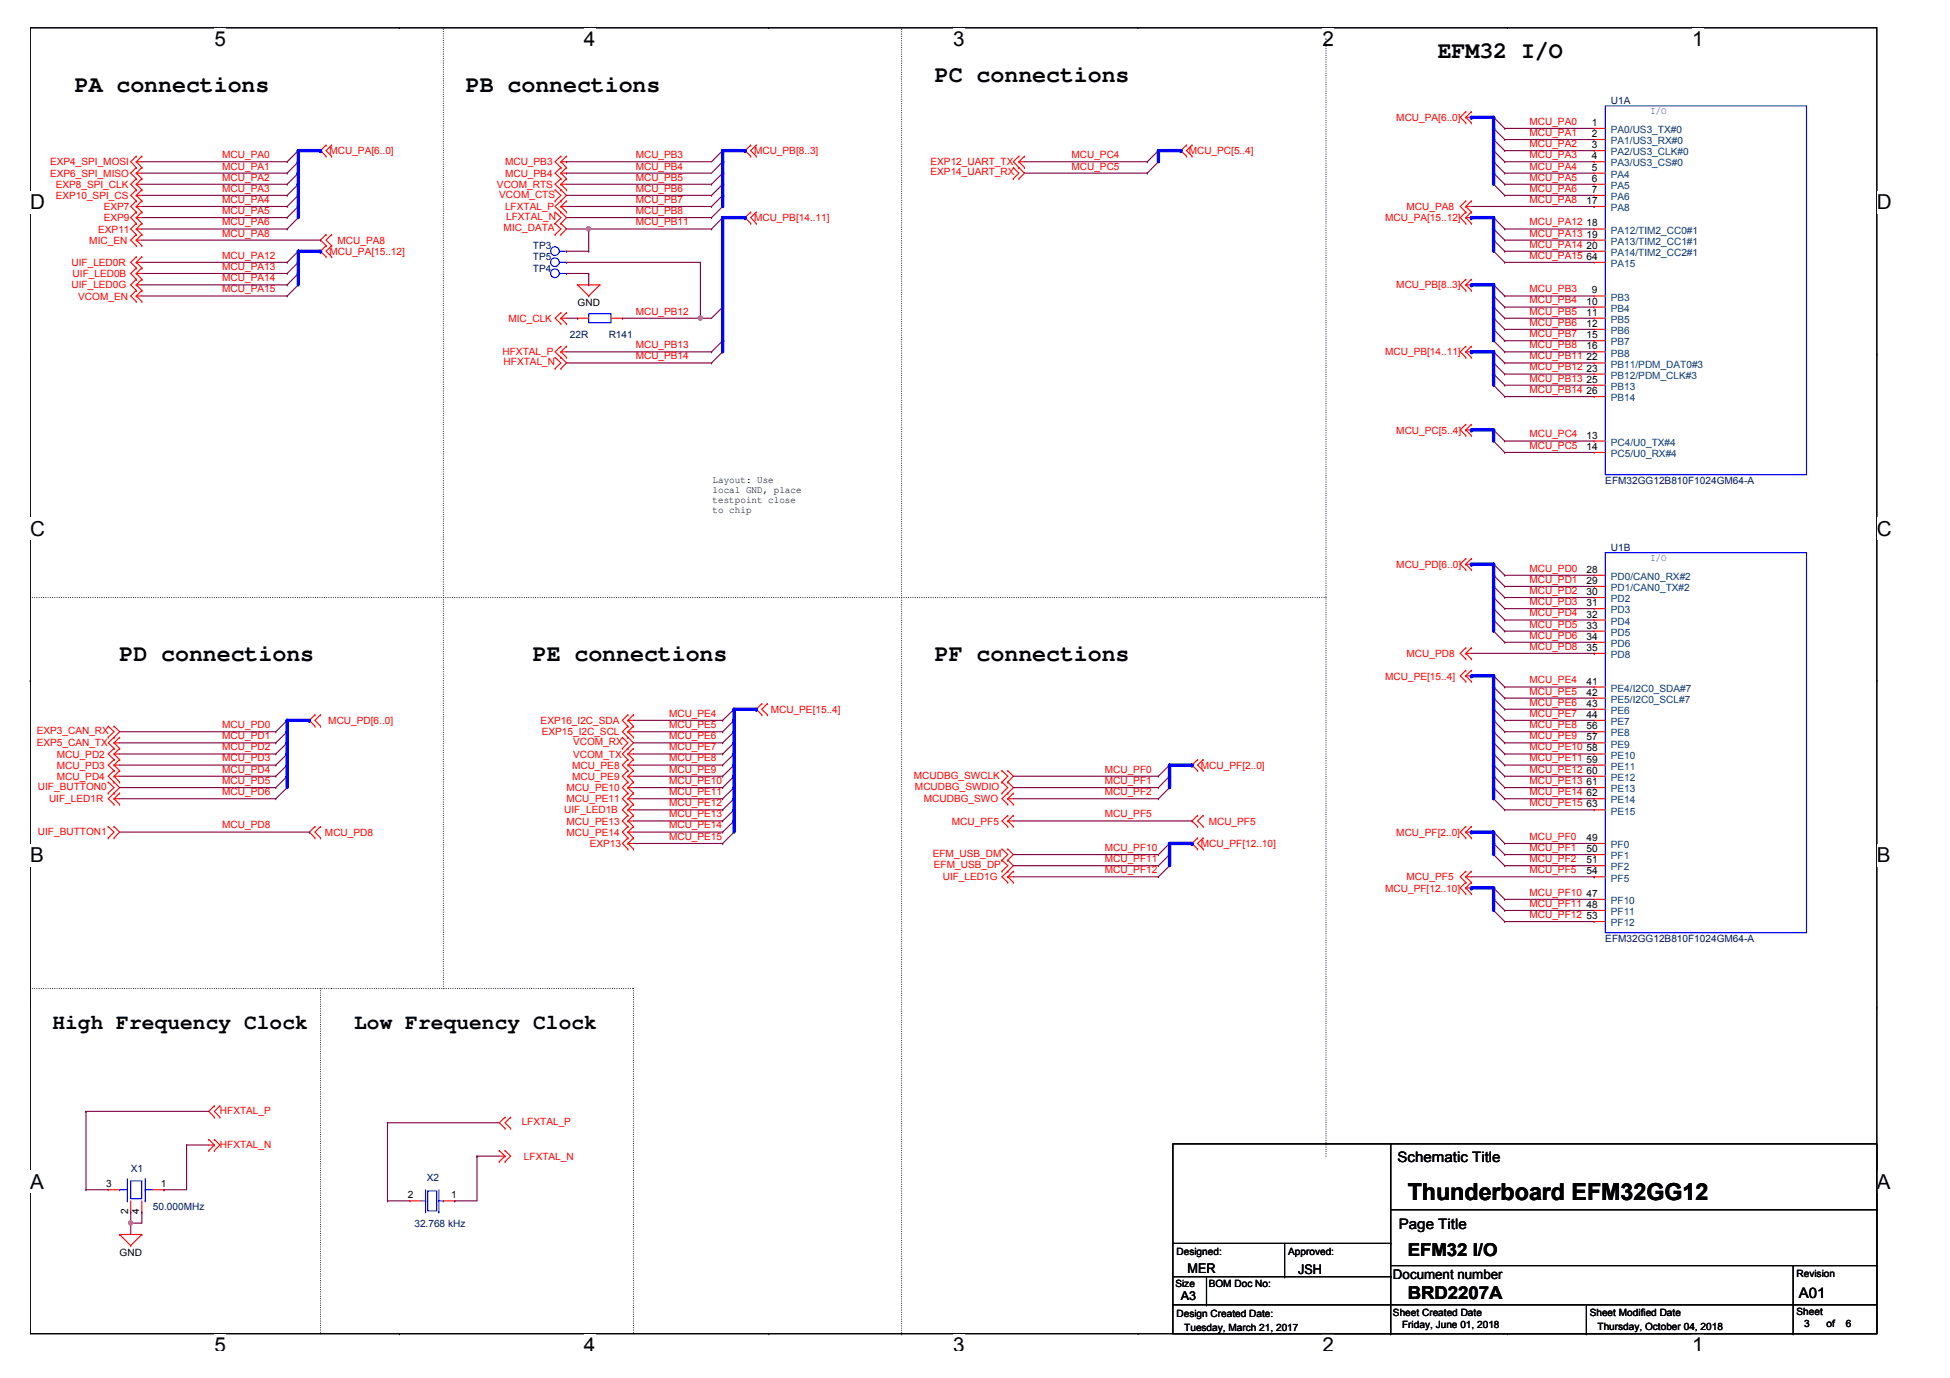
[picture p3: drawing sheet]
<svg xmlns="http://www.w3.org/2000/svg" width="297mm" height="210mm" viewBox="0 0 297 210" stroke-linecap="round" stroke-linejoin="round" font-family="sans-serif">
<defs><g id="words">
<g font-size="3.6">
<text x="219" y="8.8">EFM32 I/O</text>
<text x="11.4" y="14">PA connections</text>
<text x="71" y="14">PB connections</text>
<text x="142.4" y="12.4">PC connections</text>
<text x="18.2" y="100.8">PD connections</text>
<text x="81.2" y="100.8">PE connections</text>
<text x="142.4" y="100.8">PF connections</text>
<text x="214.4" y="182.8">Thunderboard EFM32GG12</text>
</g>
<g font-size="3.2">
<text x="8" y="156.7">High Frequency Clock</text>
<text x="53.9" y="156.7">Low Frequency Clock</text>
</g>
<g font-size="3.1">
<text x="32.7" y="7">5</text>
<text x="89" y="7">4</text>
<text x="145.2" y="7">3</text>
<text x="201.5" y="7">2</text>
<text x="257.7" y="7">1</text>
<text x="4.6" y="31.9">D</text>
<text x="285.9" y="31.9">D</text>
<text x="4.6" y="81.6">C</text>
<text x="285.9" y="81.6">C</text>
<text x="4.6" y="131.3">B</text>
<text x="285.9" y="131.3">B</text>
<text x="4.6" y="181.1">A</text>
<text x="285.9" y="181.1">A</text>
<text x="32.7" y="206">5</text>
<text x="89" y="206">4</text>
<text x="145.2" y="206">3</text>
<text x="201.5" y="206">2</text>
<text x="257.7" y="206">1</text>
</g>
<g font-size="2.7">
<text x="214.4" y="191.3">EFM32 I/O</text>
<text x="214.4" y="197.9">BRD2207A</text>
</g>
<g font-size="2.2">
<text x="212.9" y="177">Schematic Title</text>
<text x="213.1" y="187.2">Page Title</text>
<text x="274" y="197.7">A01</text>
</g>
<g font-size="2">
<text x="180.9" y="193.8">MER</text>
<text x="197.8" y="194">JSH</text>
<text x="212.2" y="194.9">Document number</text>
</g>
<text font-size="1.9" x="179.9" y="198.1">A3</text>
<g font-size="1.5" fill="#000080">
<text x="245.4" y="15.8">U1A</text>
<text x="81.2" y="38">TP3</text>
<text x="81.2" y="41.4">TP4</text>
<text x="81.2" y="39.7">TP5</text>
<text x="86.8" y="51.6">22R</text>
<text x="92.7" y="51.6">R141</text>
<text x="244.5" y="73.7">EFM32GG12B810F1024GM64-A</text>
<text x="245.4" y="83.9">U1B</text>
<text x="244.5" y="143.5">EFM32GG12B810F1024GM64-A</text>
<text x="19.9" y="178.5">X1</text>
<text x="65" y="179.9">X2</text>
<text x="23.3" y="184.3">50.000MHz</text>
<text x="63.1" y="186.9">32.768 kHz</text>
</g>
<g font-size="1.5" fill="#00f">
<text x="251.3" y="17.4">I/O</text>
<text x="251.3" y="85.4">I/O</text>
</g>
<g font-size="1.5" fill="#f00">
<text x="50.2" y="23.5">MCU_PA[6..0]</text>
<text x="114.9" y="23.5">MCU_PB[8..3]</text>
<text x="181.1" y="23.5">MCU_PC[5..4]</text>
<text x="212.7" y="18.4">MCU_PA[6..0]</text>
<text x="233" y="19">MCU_PA0</text>
<text x="233" y="20.7">MCU_PA1</text>
<text x="233" y="22.4">MCU_PA2</text>
<text x="7.6" y="25.2">EXP4_SPI_MOSI</text>
<text x="7.6" y="26.9">EXP6_SPI_MISO</text>
<text x="8.5" y="28.6">EXP8_SPI_CLK</text>
<text x="33.8" y="29.2">MCU_PA3</text>
<text x="33.8" y="24.1">MCU_PA0</text>
<text x="33.8" y="25.8">MCU_PA1</text>
<text x="33.8" y="27.5">MCU_PA2</text>
<text x="75.7" y="28.6">VCOM_RTS</text>
<text x="76.9" y="25.2">MCU_PB3</text>
<text x="76.9" y="26.9">MCU_PB4</text>
<text x="96.8" y="29.2">MCU_PB6</text>
<text x="96.8" y="27.5">MCU_PB5</text>
<text x="96.8" y="25.8">MCU_PB4</text>
<text x="96.8" y="24.1">MCU_PB3</text>
<text x="141.7" y="25.2">EXP12_UART_TX</text>
<text x="141.7" y="26.7">EXP14_UART_RX</text>
<text x="163.2" y="24.1">MCU_PC4</text>
<text x="163.2" y="25.8">MCU_PC5</text>
<text x="233" y="24.1">MCU_PA3</text>
<text x="233" y="25.8">MCU_PA4</text>
<text x="233" y="27.5">MCU_PA5</text>
<text x="233" y="29.2">MCU_PA6</text>
<text x="8.5" y="30.3">EXP10_SPI_CS</text>
<text x="15" y="35.4">EXP11</text>
<text x="15.8" y="32">EXP7</text>
<text x="15.8" y="33.7">EXP9</text>
<text x="33.8" y="30.9">MCU_PA4</text>
<text x="33.8" y="32.6">MCU_PA5</text>
<text x="33.8" y="34.3">MCU_PA6</text>
<text x="76" y="30.1">VCOM_CTS</text>
<text x="76.7" y="35.2">MIC_DATA</text>
<text x="76.9" y="32">LFXTAL_P</text>
<text x="77.1" y="33.5">LFXTAL_N</text>
<text x="96.8" y="34.3">MCU_PB11</text>
<text x="96.8" y="32.6">MCU_PB8</text>
<text x="96.8" y="30.9">MCU_PB7</text>
<text x="114.9" y="33.7">MCU_PB[14..11]</text>
<text x="211" y="33.7">MCU_PA[15..12]</text>
<text x="214.3" y="32">MCU_PA8</text>
<text x="233" y="34.3">MCU_PA12</text>
<text x="233" y="30.9">MCU_PA8</text>
<text x="10.9" y="40.5">UIF_LED0R</text>
<text x="13.6" y="37.1">MIC_EN</text>
<text x="33.8" y="36">MCU_PA8</text>
<text x="33.8" y="39.4">MCU_PA12</text>
<text x="33.8" y="41.1">MCU_PA13</text>
<text x="50.2" y="38.8">MCU_PA[15..12]</text>
<text x="51.4" y="37.1">MCU_PA8</text>
<text x="233" y="36">MCU_PA13</text>
<text x="233" y="39.4">MCU_PA15</text>
<text x="233" y="37.7">MCU_PA14</text>
<text x="10.9" y="43.9">UIF_LED0G</text>
<text x="11.1" y="42.2">UIF_LED0B</text>
<text x="11.9" y="45.6">VCOM_EN</text>
<text x="33.8" y="44.5">MCU_PA15</text>
<text x="33.8" y="42.8">MCU_PA14</text>
<text x="96.8" y="47.9">MCU_PB12</text>
<text x="212.7" y="43.9">MCU_PB[8..3]</text>
<text x="233" y="47.9">MCU_PB5</text>
<text x="233" y="46.2">MCU_PB4</text>
<text x="233" y="44.5">MCU_PB3</text>
<text x="77.4" y="49">MIC_CLK</text>
<text x="96.8" y="53">MCU_PB13</text>
<text x="233" y="53">MCU_PB8</text>
<text x="233" y="51.3">MCU_PB7</text>
<text x="233" y="49.6">MCU_PB6</text>
<text x="76.6" y="54.1">HFXTAL_P</text>
<text x="76.7" y="55.7">HFXTAL_N</text>
<text x="96.8" y="54.7">MCU_PB14</text>
<text x="211" y="54.1">MCU_PB[14..11]</text>
<text x="233" y="58.1">MCU_PB13</text>
<text x="233" y="54.7">MCU_PB11</text>
<text x="233" y="59.9">MCU_PB14</text>
<text x="233" y="56.4">MCU_PB12</text>
<text x="212.7" y="66">MCU_PC[5..4]</text>
<text x="233" y="66.6">MCU_PC4</text>
<text x="233" y="68.4">MCU_PC5</text>
<text x="212.7" y="86.5">MCU_PD[6..0]</text>
<text x="233" y="88.8">MCU_PD1</text>
<text x="233" y="87.1">MCU_PD0</text>
<text x="233" y="90.5">MCU_PD2</text>
<text x="233" y="92.2">MCU_PD3</text>
<text x="233" y="93.9">MCU_PD4</text>
<text x="233" y="95.6">MCU_PD5</text>
<text x="214.3" y="100.1">MCU_PD8</text>
<text x="233" y="99">MCU_PD8</text>
<text x="233" y="97.3">MCU_PD6</text>
<text x="211" y="103.5">MCU_PE[15..4]</text>
<text x="233" y="104.1">MCU_PE4</text>
<text x="233" y="105.8">MCU_PE5</text>
<text x="233" y="107.5">MCU_PE6</text>
<text x="5.6" y="113.7">EXP5_CAN_TX</text>
<text x="5.6" y="111.8">EXP3_CAN_RX</text>
<text x="33.8" y="112.6">MCU_PD1</text>
<text x="33.8" y="110.9">MCU_PD0</text>
<text x="50" y="110.3">MCU_PD[6..0]</text>
<text x="82.4" y="110.3">EXP16_I2C_SDA</text>
<text x="82.5" y="112">EXP15_I2C_SCL</text>
<text x="87.3" y="113.5">VCOM_RX</text>
<text x="101.9" y="109.2">MCU_PE4</text>
<text x="101.9" y="110.9">MCU_PE5</text>
<text x="101.9" y="112.6">MCU_PE6</text>
<text x="117.4" y="108.6">MCU_PE[15..4]</text>
<text x="233" y="109.2">MCU_PE7</text>
<text x="233" y="110.9">MCU_PE8</text>
<text x="233" y="112.6">MCU_PE9</text>
<text x="8.6" y="115.4">MCU_PD2</text>
<text x="8.6" y="117.1">MCU_PD3</text>
<text x="8.6" y="118.8">MCU_PD4</text>
<text x="33.8" y="114.3">MCU_PD2</text>
<text x="33.8" y="116">MCU_PD3</text>
<text x="33.8" y="117.7">MCU_PD4</text>
<text x="33.8" y="119.4">MCU_PD5</text>
<text x="87.1" y="117.1">MCU_PE8</text>
<text x="87.1" y="118.8">MCU_PE9</text>
<text x="87.3" y="115.4">VCOM_TX</text>
<text x="101.9" y="114.3">MCU_PE7</text>
<text x="101.9" y="116">MCU_PE8</text>
<text x="101.9" y="117.7">MCU_PE9</text>
<text x="101.9" y="119.4">MCU_PE10</text>
<text x="139.2" y="118.6">MCUDBG_SWCLK</text>
<text x="168.3" y="117.7">MCU_PF0</text>
<text x="168.3" y="119.4">MCU_PF1</text>
<text x="182.9" y="117.1">MCU_PF[2..0]</text>
<text x="233" y="114.3">MCU_PE10</text>
<text x="233" y="116">MCU_PE11</text>
<text x="233" y="117.7">MCU_PE12</text>
<text x="233" y="119.4">MCU_PE13</text>
<text x="5.8" y="120.3">UIF_BUTTON0</text>
<text x="7.5" y="122.2">UIF_LED1R</text>
<text x="33.8" y="121.1">MCU_PD6</text>
<text x="86" y="123.9">UIF_LED1B</text>
<text x="86.3" y="120.5">MCU_PE10</text>
<text x="86.3" y="122.2">MCU_PE11</text>
<text x="86.3" y="125.6">MCU_PE13</text>
<text x="101.9" y="121.1">MCU_PE11</text>
<text x="101.9" y="122.8">MCU_PE12</text>
<text x="101.9" y="124.5">MCU_PE13</text>
<text x="139.4" y="120.3">MCUDBG_SWDIO</text>
<text x="140.7" y="122.2">MCUDBG_SWO</text>
<text x="145" y="125.6">MCU_PF5</text>
<text x="168.3" y="121.1">MCU_PF2</text>
<text x="168.3" y="124.5">MCU_PF5</text>
<text x="184.1" y="125.6">MCU_PF5</text>
<text x="233" y="121.1">MCU_PE14</text>
<text x="233" y="122.8">MCU_PE15</text>
<text x="5.8" y="127.1">UIF_BUTTON1</text>
<text x="33.8" y="126.2">MCU_PD8</text>
<text x="49.5" y="127.3">MCU_PD8</text>
<text x="86.3" y="127.3">MCU_PE14</text>
<text x="89.8" y="129">EXP13</text>
<text x="101.9" y="126.2">MCU_PE14</text>
<text x="101.9" y="127.9">MCU_PE15</text>
<text x="142.1" y="130.6">EFM_USB_DM</text>
<text x="168.3" y="129.6">MCU_PF10</text>
<text x="168.3" y="131.3">MCU_PF11</text>
<text x="182.9" y="129">MCU_PF[12..10]</text>
<text x="212.7" y="127.3">MCU_PF[2..0]</text>
<text x="233" y="127.9">MCU_PF0</text>
<text x="233" y="129.6">MCU_PF1</text>
<text x="233" y="131.3">MCU_PF2</text>
<text x="142.3" y="132.2">EFM_USB_DP</text>
<text x="143.6" y="134.1">UIF_LED1G</text>
<text x="168.3" y="133">MCU_PF12</text>
<text x="211" y="135.8">MCU_PF[12..10]</text>
<text x="214.3" y="134.1">MCU_PF5</text>
<text x="233" y="136.4">MCU_PF10</text>
<text x="233" y="133">MCU_PF5</text>
<text x="233" y="138.1">MCU_PF11</text>
<text x="233" y="139.8">MCU_PF12</text>
<text x="33.5" y="169.7">HFXTAL_P</text>
<text x="79.5" y="171.4">LFXTAL_P</text>
<text x="33.5" y="174.8">HFXTAL_N</text>
<text x="79.8" y="176.7">LFXTAL_N</text>
</g>
<g font-size="1.5">
<text x="242.5" y="19.2">1</text>
<text x="242.5" y="20.9">2</text>
<text x="242.5" y="22.6">3</text>
<text x="242.5" y="24.3">4</text>
<text x="242.5" y="26">5</text>
<text x="242.5" y="27.7">6</text>
<text x="242.5" y="29.4">7</text>
<text x="241.7" y="31.1">17</text>
<text x="241.7" y="34.5">18</text>
<text x="241.7" y="36.2">19</text>
<text x="241.7" y="37.9">20</text>
<text x="241.7" y="39.6">64</text>
<text x="88" y="46.7">GND</text>
<text x="241.7" y="46.4">10</text>
<text x="242.5" y="44.7">9</text>
<text x="241.7" y="48.1">11</text>
<text x="241.7" y="49.8">12</text>
<text x="241.7" y="51.5">15</text>
<text x="241.7" y="53.2">16</text>
<text x="241.7" y="54.9">22</text>
<text x="241.7" y="56.6">23</text>
<text x="241.7" y="58.3">25</text>
<text x="241.7" y="60">26</text>
<text x="241.7" y="66.8">13</text>
<text x="241.7" y="68.5">14</text>
<text x="108.6" y="73.5">Layout: Use</text>
<text x="108.6" y="75.1">local GND, place</text>
<text x="108.6" y="76.6">testpoint close</text>
<text x="108.6" y="78.1">to chip</text>
<text x="241.7" y="87.2">28</text>
<text x="241.7" y="88.9">29</text>
<text x="241.7" y="90.6">30</text>
<text x="241.7" y="92.3">31</text>
<text x="241.7" y="94.1">32</text>
<text x="241.7" y="95.8">33</text>
<text x="241.7" y="97.5">34</text>
<text x="241.7" y="99.1">35</text>
<text x="241.7" y="104.3">41</text>
<text x="241.7" y="106">42</text>
<text x="241.7" y="107.7">43</text>
<text x="241.7" y="109.3">44</text>
<text x="241.7" y="111.1">56</text>
<text x="241.7" y="112.8">57</text>
<text x="241.7" y="114.5">58</text>
<text x="241.7" y="116.2">59</text>
<text x="241.7" y="117.9">60</text>
<text x="241.7" y="119.6">61</text>
<text x="241.7" y="121.3">62</text>
<text x="241.7" y="123">63</text>
<text x="241.7" y="128.1">49</text>
<text x="241.7" y="129.8">50</text>
<text x="241.7" y="131.5">51</text>
<text x="241.7" y="136.6">47</text>
<text x="241.7" y="133.2">54</text>
<text x="241.7" y="138.3">48</text>
<text x="241.7" y="140">53</text>
<text x="16.2" y="180.8">3</text>
<text x="19.5" y="185" transform="rotate(-90 19.5 185)">2</text>
<text x="21.2" y="185" transform="rotate(-90 21.2 185)">4</text>
<text x="24.5" y="180.8">1</text>
<text x="62.1" y="182.5">2</text>
<text x="68.7" y="182.5">1</text>
<text x="18.2" y="191.3">GND</text>
<text x="179.2" y="191.1">Designed:</text>
<text x="196.2" y="191.1">Approved:</text>
<text x="179" y="196">Size</text>
<text x="184.1" y="196">BOM Doc No:</text>
<text x="273.7" y="194.5">Revision</text>
<text x="179.2" y="200.7">Design Created Date:</text>
<text x="180.4" y="202.7">Tuesday, March 21, 2017</text>
<text x="212.2" y="200.5">Sheet Created Date</text>
<text x="213.6" y="202.4">Friday, June 01, 2018</text>
<text x="242.2" y="200.5">Sheet Modified Date</text>
<text x="243.3" y="202.5">Thursday, October 04, 2018</text>
<text x="273.7" y="200.3">Sheet</text>
<text x="274.8" y="202.2">3</text>
<text x="278.2" y="202.2">of</text>
<text x="281.1" y="202.2">6</text>
</g>
<g font-size="1.5" fill="#004080">
<text x="245.4" y="20.3">PA0/US3_TX#0</text>
<text x="245.4" y="22">PA1/US3_RX#0</text>
<text x="245.4" y="23.7">PA2/US3_CLK#0</text>
<text x="245.4" y="25.4">PA3/US3_CS#0</text>
<text x="245.4" y="27.1">PA4</text>
<text x="245.4" y="28.8">PA5</text>
<text x="245.4" y="30.5">PA6</text>
<text x="245.4" y="32.2">PA8</text>
<text x="245.4" y="35.6">PA12/TIM2_CC0#1</text>
<text x="245.4" y="37.3">PA13/TIM2_CC1#1</text>
<text x="245.4" y="39">PA14/TIM2_CC2#1</text>
<text x="245.4" y="40.7">PA15</text>
<text x="245.4" y="45.8">PB3</text>
<text x="245.4" y="47.5">PB4</text>
<text x="245.4" y="49.2">PB5</text>
<text x="245.4" y="50.9">PB6</text>
<text x="245.4" y="52.6">PB7</text>
<text x="245.4" y="54.3">PB8</text>
<text x="245.4" y="56">PB11/PDM_DAT0#3</text>
<text x="245.4" y="57.7">PB12/PDM_CLK#3</text>
<text x="245.4" y="59.4">PB13</text>
<text x="245.4" y="61.1">PB14</text>
<text x="245.4" y="67.9">PC4/U0_TX#4</text>
<text x="245.4" y="69.6">PC5/U0_RX#4</text>
<text x="245.4" y="88.3">PD0/CAN0_RX#2</text>
<text x="245.4" y="90">PD1/CAN0_TX#2</text>
<text x="245.4" y="91.7">PD2</text>
<text x="245.4" y="93.4">PD3</text>
<text x="245.4" y="95.2">PD4</text>
<text x="245.4" y="96.9">PD5</text>
<text x="245.4" y="98.6">PD6</text>
<text x="245.4" y="100.2">PD8</text>
<text x="245.4" y="105.4">PE4/I2C0_SDA#7</text>
<text x="245.4" y="107.1">PE5/I2C0_SCL#7</text>
<text x="245.4" y="108.8">PE6</text>
<text x="245.4" y="110.4">PE7</text>
<text x="245.4" y="112.2">PE8</text>
<text x="245.4" y="113.9">PE9</text>
<text x="245.4" y="115.6">PE10</text>
<text x="245.4" y="117.3">PE11</text>
<text x="245.4" y="119">PE12</text>
<text x="245.4" y="120.7">PE13</text>
<text x="245.4" y="122.4">PE14</text>
<text x="245.4" y="124.1">PE15</text>
<text x="245.4" y="129.2">PF0</text>
<text x="245.4" y="130.9">PF1</text>
<text x="245.4" y="137.7">PF10</text>
<text x="245.4" y="132.6">PF2</text>
<text x="245.4" y="134.3">PF5</text>
<text x="245.4" y="139.4">PF11</text>
<text x="245.4" y="141.1">PF12</text>
</g>
</g></defs>
<path d="M4.6 4.2h281.3v199h-281.3z" fill="none" stroke="#000" stroke-width=".17"/>
<g fill="#fff">
<path d="M32.7 4.2h1.7v3.5h-1.7z"/>
<path d="M32.7 203.2h1.7v2.5h-1.7z"/>
</g>
<path d="M60.8 4.2h.1M60.8 203.2h.1" fill="none" stroke="#000" stroke-width=".17"/>
<g fill="#fff">
<path d="M89 4.2h1.7v3.5h-1.7z"/>
<path d="M89 203.2h1.7v2.5h-1.7z"/>
</g>
<path d="M117.1 4.2h.1M117.1 203.2h.1" fill="none" stroke="#000" stroke-width=".17"/>
<g fill="#fff">
<path d="M145.2 4.2h1.8v3.5h-1.8z"/>
<path d="M145.2 203.2h1.8v2.5h-1.8z"/>
</g>
<path d="M173.4 4.2h.1M173.4 203.2h.1" fill="none" stroke="#000" stroke-width=".17"/>
<g fill="#fff">
<path d="M201.5 4.2h1.7v3.5h-1.7z"/>
<path d="M201.5 203.2h1.7v2.5h-1.7z"/>
</g>
<path d="M229.6 4.2h.1M229.6 203.2h.1" fill="none" stroke="#000" stroke-width=".17"/>
<g fill="#fff">
<path d="M257.7 4.2h1.8v3.5h-1.8z"/>
<path d="M257.7 203.2h1.8v2.5h-1.8z"/>
<path d="M4.6 29.1h2.2v3.5h-2.2z"/>
<path d="M285.9 29.1h2.2v3.5h-2.2z"/>
<path d="M4.6 78.8h2.2v3.5h-2.2z"/>
<path d="M285.9 78.8h2.2v3.5h-2.2z"/>
</g>
<path d="M4.6 53.9h.1M285.9 53.9h.1" fill="none" stroke="#000" stroke-width=".17"/>
<g fill="#fff">
<path d="M4.6 128.5h2.1v3.5h-2.1z"/>
<path d="M285.9 128.5h2.1v3.5h-2.1z"/>
</g>
<path d="M4.6 103.7h.1M285.9 103.7h.1" fill="none" stroke="#000" stroke-width=".17"/>
<path d="M4.6 103.7h.1M285.9 103.7h.1" fill="none" stroke="#000" stroke-width=".15"/>
<g fill="#fff">
<path d="M4.6 178.3h2.1v3.4h-2.1z"/>
<path d="M285.9 178.3h2.1v3.4h-2.1z"/>
</g>
<g fill="none" stroke="#000" stroke-width=".17">
<path d="M4.6 153.4h.1M285.9 153.4h.1M178.7 174.2h107.2v29h-107.2zM211.9 174.2v29M178.7 198.8h.1M178.7 198.8h107.2M178.7 194.5h33.2M178.7 189.4h33.2M183.8 198.8h.1M183.8 194.5v4.3M195.7 194.5h.1M195.7 189.4v5.1"/>
<path d="M211.9 198.8h.1M211.9 194.5h.1M211.9 189.4h.1M211.9 184.3h74M211.9 192.8h74M241.7 198.8v4.4M273.1 198.8h.1M273.1 192.8v10.4M285.9 184.3h.1M285.9 192.8h.1M211.9 203.2h.1M241.7 203.2h.1"/>
<path d="M273.1 203.2h.1"/>
</g>
<g fill="none" stroke="#000" stroke-width=".17" stroke-dasharray="0 .3">
<path d="M67.5 4.2h.1M137.3 4.2h.1M202 5.9h.1M4.6 91h197.4M202 91h.1M4.6 150.6h45.9M48.8 150.6v52.6M50.5 150.6h.1M50.5 150.6h46M67.5 150.6v-146.4M96.5 150.6h.1M96.5 150.6v52.6"/>
<path d="M202 176.1v-170.2M48.8 203.2h.1M96.5 203.2h.1M137.3 203.3v-199.1"/>
</g>
<g fill="none" stroke="#f00" stroke-width=".17">
<path d="M223.3 17h.1M223.3 18.7h.1M223.3 17.9h.1M223.3 17l-.9 .9 .9 .8M223.3 17.9l.8 .8M223.3 17.9h.8M224.1 17h.1M224.1 18.7h.1M224.1 17l-.8 .9M242.8 19.6h.1M242.8 19.6h1.7M20.8 39.1h.1"/>
<path d="M20.8 40h.1M20.8 23.8h.1M20.8 25.5h.1M20.8 24.6h.1M20.8 27.2h.1M20.8 26.4h.1M20.8 28.9h.1M20.8 28.1h.1M20.8 30.6h.1M20.8 29.8h.1M20.8 32.3h.1M20.8 31.5h.1"/>
<path d="M20.8 34h.1M20.8 33.1h.1M20.8 35.7h.1M20.8 34.9h.1M20.8 37.4h.1M20.8 36.6h.1M20.8 28.1h.8M20.8 31.5h.8M20.8 39.1l-.9 .9 .9 .8M20.8 40l.8 .8M20.8 40h.8M20.8 23.8l-.9 .8 .9 .9"/>
<path d="M20.8 24.6l.8 .9M20.8 24.6h.8M20.8 25.5l-.9 .9 .9 .8M20.8 26.4l.8 .8M20.8 26.4h.8M20.8 27.2l-.9 .9 .9 .8M20.8 28.1l.8 .8M20.8 28.9l-.9 .9 .9 .8M20.8 29.8l.8 .8M20.8 29.8h.8M20.8 33.1h.8M20.8 30.6l-.9 .9 .9 .8"/>
<path d="M20.8 31.5l.8 .8M20.8 32.3l-.9 .8 .9 .9M20.8 33.1l.8 .9M20.8 34l-.9 .9 .9 .8M20.8 34.9l.8 .8M20.8 34.9h.8M20.8 35.7l-.9 .9 .9 .8M20.8 36.6l.8 .8M20.8 36.6h.8M21.6 39.1h.1M21.6 23.8h.1M21.6 25.5h.1"/>
<path d="M21.6 27.2h.1M21.6 28.9h.1M21.6 30.6h.1M21.6 32.3h.1M21.6 34h.1M21.6 35.7h.1M21.6 37.4h.1M21.6 39.1l-.8 .9M21.6 23.8l-.8 .8M21.6 25.5l-.8 .9M21.6 27.2l-.8 .9M21.6 28.9l-.8 .9"/>
<path d="M21.6 30.6l-.8 .9M21.6 32.3l-.8 .8M21.6 34l-.8 .9M21.6 35.7l-.8 .9M49.7 37.4h.1M49.7 39.1h.1M49.7 22.1h.1M49.7 23.8h.1M49.7 35.7h.1M49.7 37.4l-.9 .9 .9 .8M49.7 22.1l-.9 .8 .9 .9M49.7 35.7l-.9 .9 .9 .8"/>
<path d="M50.5 37.4h.1M50.5 39.1h.1M50.5 22.1h.1M50.5 23.8h.1M50.5 35.7h.1M50.5 37.4l-.8 .9 .8 .8M50.5 22.1l-.8 .8 .8 .9M50.5 35.7l-.8 .9 .8 .8M84.6 30.6h.1M84.6 28.9h.1M84.6 34h.1M84.6 32.3h.1"/>
<path d="M84.6 35.7h.1M84.6 28.9l.8 .9-.8 .8M84.6 32.3l.8 .8-.8 .9M84.6 34l.8 .9-.8 .8M85.4 30.6h.1M85.4 28.9h.1M85.4 27.2h.1M85.4 28.1h.1M85.4 32.3h.1M85.4 31.5h.1M85.4 34h.1M85.4 35.7h.1"/>
<path d="M85.4 23.8h.1M85.4 25.5h.1M85.4 24.6h.1M85.4 26.4h.1M85.4 28.9l.9 .9-.9 .8M85.4 27.2l-.8 .9 .8 .8M85.4 28.1l.9 .8M85.4 28.1h.9M85.4 30.6l-.8 .9 .8 .8M85.4 31.5l.9 .8M85.4 31.5h.9M85.4 32.3l.9 .8-.9 .9"/>
<path d="M85.4 34l.9 .9-.9 .8M85.4 24.6h.9M85.4 26.4h.9M85.4 23.8l-.8 .8 .8 .9M85.4 24.6l.9 .9M85.4 25.5l-.8 .9 .8 .8M85.4 26.4l.9 .8M86.3 27.2h.1M86.3 28.9h.1M86.3 30.6h.1M86.3 32.3h.1M86.3 23.8h.1"/>
<path d="M86.3 25.5h.1M86.3 38.3h.1M86.3 40h.1M86.3 27.2l-.9 .9M86.3 30.6l-.9 .9M86.3 23.8l-.9 .8M86.3 25.5l-.9 .9M114.4 22.1h.1M114.4 23.8h.1M114.4 32.3h.1M114.4 34h.1M114.4 22.1l-.9 .8 .9 .9"/>
<path d="M114.4 32.3l-.9 .8 .9 .9M115.2 22.1h.1M115.2 23.8h.1M115.2 32.3h.1M115.2 34h.1M115.2 22.1l-.8 .8 .8 .9M115.2 32.3l-.8 .8 .8 .9M154.4 27.2h.1M154.4 25.5h.1M154.4 25.5l.8 .9-.8 .8M155.2 23.8h.1M155.2 25.5h.1"/>
<path d="M155.2 24.6h.1M155.2 27.2h.1M155.2 24.6h.9M155.2 23.8l-.8 .8 .8 .9M155.2 24.6l.9 .9M155.2 25.5l.9 .9-.9 .8M156.1 23.8h.1M156.1 25.5h.1M156.1 23.8l-.9 .8M180.7 22.1h.1M180.7 23.8h.1M180.7 22.1l-.8 .8 .8 .9"/>
<path d="M181.6 22.1h.1M181.6 23.8h.1M181.6 22.1l-.9 .8 .9 .9M223.3 32.3h.1M223.3 34h.1M223.3 33.1h.1M223.3 30.6h.1M223.3 31.5h.1M223.3 31.5h.8M223.3 32.3l-.9 .8 .9 .9M223.3 33.1l.8 .9M223.3 33.1h.8"/>
<path d="M223.3 30.6l-.9 .9 .9 .8M223.3 31.5l.8 .8M224.1 32.3h.1M224.1 34h.1M224.1 30.6h.1M224.1 32.3l-.8 .8M224.1 30.6l-.8 .9M242.8 21.3h.1M242.8 22.9h.1M242.8 24.6h.1M242.8 26.4h.1M242.8 28.1h.1"/>
<path d="M242.8 29.8h.1M242.8 31.5h.1M242.8 34.9h.1M242.8 36.6h.1M242.8 38.3h.1M242.8 40h.1M242.8 28.1h1.7M242.8 31.5h1.7M242.8 40h1.7M242.8 24.6h1.7M242.8 26.4h1.7M242.8 29.8h1.7"/>
<path d="M242.8 34.9h1.7M242.8 36.6h1.7M242.8 21.3h1.7M242.8 22.9h1.7M242.8 38.3h1.7M20.8 44.2h.1M20.8 45.9h.1M20.8 45.1h.1M20.8 40.8h.1M20.8 42.5h.1M20.8 41.7h.1M20.8 43.4h.1"/>
<path d="M20.8 43.4h.8M20.8 44.2l-.9 .9 .9 .8M20.8 45.1l.8 .8M20.8 45.1h.8M20.8 40.8l-.9 .9 .9 .8M20.8 41.7l.8 .8M20.8 41.7h.8M20.8 42.5l-.9 .9 .9 .8M20.8 43.4l.8 .8M21.6 44.2h.1M21.6 45.9h.1M21.6 40.8h.1"/>
<path d="M21.6 42.5h.1M21.6 44.2l-.8 .9M21.6 40.8l-.8 .9M21.6 42.5l-.8 .9M84.6 56.1h.1M84.6 54.4h.1M84.6 54.4l.8 .9-.8 .8M85.4 52.7h.1M85.4 54.4h.1M85.4 53.6h.1M85.4 56.1h.1M85.4 47.6h.1"/>
<path d="M85.4 49.3h.1M85.4 48.5h.1M85.4 52.7l-.8 .9 .8 .8M85.4 53.6l.9 .8M85.4 53.6h.9M85.4 54.4l.9 .9-.9 .8M85.4 47.6l-.8 .9 .8 .8M85.4 48.5l.9 .8M85.4 48.5h.9M86.3 52.7h.1M86.3 54.4h.1M86.3 47.6h.1"/>
<path d="M86.3 49.3h.1M86.3 41.7h.1M86.3 52.7l-.9 .9M86.3 47.6l-.9 .9M88 43.4h.1M88 48.5h.1M88 43.4h3.4M88 43.4l1.7 1.7M88 48.5h1.7M89.7 45.1h.1M91.4 43.4h.1M91.4 43.4l-1.7 1.7"/>
<path d="M93.1 48.5h1.7M94.8 48.5h.1M223.3 42.5h.1M223.3 44.2h.1M223.3 43.4h.1M223.3 52.7h.1M223.3 54.4h.1M223.3 53.6h.1M223.3 43.4h.8M223.3 53.6h.8M223.3 42.5l-.9 .9 .9 .8M223.3 43.4l.8 .8"/>
<path d="M223.3 52.7l-.9 .9 .9 .8M223.3 53.6l.8 .8M224.1 42.5h.1M224.1 44.2h.1M224.1 52.7h.1M224.1 54.4h.1M224.1 42.5l-.8 .9M224.1 52.7l-.8 .9M242.8 45.1h.1M242.8 46.8h.1M242.8 48.5h.1M242.8 50.2h.1"/>
<path d="M242.8 51.9h.1M242.8 53.6h.1M242.8 55.3h.1M242.8 57h.1M242.8 58.7h.1M242.8 45.1h1.7M242.8 53.6h1.7M242.8 48.5h1.7M242.8 46.8h1.7M242.8 50.2h1.7M242.8 51.9h1.7M242.8 55.3h1.7"/>
<path d="M242.8 57h1.7M242.8 58.7h1.7M223.3 64.6h.1M223.3 66.3h.1M223.3 65.5h.1M223.3 64.6l-.9 .9 .9 .8M223.3 65.5l.8 .8M223.3 65.5h.8M224.1 64.6h.1M224.1 66.3h.1M224.1 64.6l-.8 .9M242.8 67.2h.1"/>
<path d="M242.8 68.9h.1M242.8 60.4h.1M242.8 67.2h1.7M242.8 68.9h1.7M242.8 60.4h1.7M223.3 85.1h.1M223.3 86.8h.1M223.3 85.9h.1M223.3 98.7h.1M223.3 99.5h.1M223.3 85.1l-.9 .8 .9 .9M223.3 85.9l.8 .9"/>
<path d="M223.3 85.9h.8M223.3 98.7l-.9 .8 .9 .9M223.3 99.5l.8 .9M223.3 99.5h.8M224.1 85.1h.1M224.1 86.8h.1M224.1 98.7h.1M224.1 85.1l-.8 .8M224.1 98.7l-.8 .8M242.8 87.6h.1M242.8 89.3h.1M242.8 91h.1"/>
<path d="M242.8 92.7h.1M242.8 94.4h.1M242.8 96.1h.1M242.8 97.8h.1M242.8 99.5h.1M242.8 99.5h1.7M242.8 87.6h1.7M242.8 89.3h1.7M242.8 91h1.7M242.8 92.7h1.7M242.8 94.4h1.7M242.8 96.1h1.7"/>
<path d="M242.8 97.8h1.7M16.5 119.1h.1M16.5 112.3h.1M16.5 110.6h.1M16.5 119.1l.9 .9-.9 .8M16.5 110.6l.9 .9-.9 .8M17.4 119.1h.1M17.4 112.3h.1M17.4 114h.1M17.4 113.2h.1M17.4 110.6h.1M17.4 115.7h.1"/>
<path d="M17.4 114.8h.1M17.4 117.4h.1M17.4 116.5h.1M17.4 118.2h.1M17.4 114.8h.8M17.4 117.4l-.9 .8 1.7 1.8-.8 .8M17.4 112.3l-.9 .9 .9 .8M17.4 113.2l.8 .8M17.4 113.2h.8M17.4 110.6l.8 .9-.8 .8M17.4 116.5h.8M17.4 118.2h.8"/>
<path d="M17.4 114l-.9 .8 .9 .9M17.4 114.8l.8 .9M17.4 115.7l-.9 .8 .9 .9M17.4 116.5l.8 .9M17.4 118.2l.8 .9M18.2 112.3h.1M18.2 114h.1M18.2 115.7h.1M18.2 117.4h.1M18.2 119.1h.1M18.2 112.3l-.8 .9M18.2 114l-.8 .8"/>
<path d="M18.2 115.7l-.8 .8M18.2 117.4l-.8 .8M48 108.9h.1M48 110.6h.1M48 108.9l-.9 .8 .9 .9M48.8 108.9h.1M48.8 110.6h.1M48.8 108.9l-.8 .8 .8 .9M94.8 114h.1M94.8 112.3h.1M94.8 112.3l.8 .9-.8 .8M95.6 114h.1"/>
<path d="M95.6 112.3h.1M95.6 115.7h.1M95.6 114.8h.1M95.6 108.9h.1M95.6 110.6h.1M95.6 109.7h.1M95.6 111.5h.1M95.6 117.4h.1M95.6 116.5h.1M95.6 119.1h.1M95.6 118.2h.1M95.6 120h.1"/>
<path d="M95.6 110.6l-.8 .9 1.7 1.7-1.7 1.6 .8 .9M95.6 114.8l.9 .9M95.6 114.8h.9M95.6 108.9l-.8 .8 .8 .9M95.6 109.7l.9 .9M95.6 109.7h.9M95.6 111.5l.9 .8M95.6 111.5h.9M95.6 115.7l-.8 .8 .8 .9M95.6 116.5l.9 .9M95.6 116.5h.9M95.6 117.4l-.8 .8 .8 .9"/>
<path d="M95.6 118.2l.9 .9M95.6 118.2h.9M95.6 119.1l-.8 .9 .8 .8M95.6 120l.9 .8M95.6 120h.9M96.5 114h.1M96.5 115.7h.1M96.5 108.9h.1M96.5 110.6h.1M96.5 112.3h.1M96.5 117.4h.1M96.5 119.1h.1"/>
<path d="M96.5 114l-.9 .8M96.5 108.9l-.9 .8M96.5 110.6l-.9 .9M96.5 115.7l-.9 .8M96.5 117.4l-.9 .8M96.5 119.1l-.9 .9M116 107.2h.1M116 108.9h.1M116 107.2l-.8 .8 .8 .9M116.9 107.2h.1M116.9 108.9h.1M116.9 107.2l-.9 .8 .9 .9"/>
<path d="M152.6 119.1h.1M152.6 117.4h.1M152.6 119.1l.9 .9-.9 .8M152.6 117.4l.9 .8-.9 .9M153.5 119.1h.1M153.5 117.4h.1M153.5 119.1l.9 .9-.9 .8M153.5 117.4l.9 .8-.9 .9M182.4 115.7h.1M182.4 117.4h.1M182.4 115.7l-.8 .8 .8 .9M183.3 115.7h.1"/>
<path d="M183.3 117.4h.1M183.3 115.7l-.9 .8 .9 .9M223.3 102.1h.1M223.3 103.8h.1M223.3 103h.1M223.3 100.4h.1M223.3 102.1l-.9 .9 .9 .8M223.3 103l.8 .8M223.3 103h.8M224.1 102.1h.1M224.1 103.8h.1M224.1 100.4h.1"/>
<path d="M224.1 102.1l-.8 .9M242.8 104.6h.1M242.8 106.3h.1M242.8 108h.1M242.8 109.7h.1M242.8 111.5h.1M242.8 113.2h.1M242.8 114.8h.1M242.8 116.5h.1M242.8 118.2h.1M242.8 120h.1M242.8 114.8h1.7"/>
<path d="M242.8 113.2h1.7M242.8 109.7h1.7M242.8 111.5h1.7M242.8 116.5h1.7M242.8 118.2h1.7M242.8 120h1.7M242.8 104.6h1.7M242.8 106.3h1.7M242.8 108h1.7M16.5 120.8h.1M16.5 127.6h.1M16.5 125.9h.1"/>
<path d="M16.5 125.9l.9 .8-.9 .9M17.4 120.8h.1M17.4 127.6h.1M17.4 125.9h.1M17.4 122.5h.1M17.4 121.7h.1M17.4 121.7h.8M17.4 125.9l.8 .8-.8 .9M17.4 120.8l-.9 .9 .9 .8M17.4 121.7l.8 .8M18.2 120.8h.1M18.2 122.5h.1"/>
<path d="M18.2 120.8l-.8 .9M48 125.9h.1M48 127.6h.1M48 125.9l-.9 .8 .9 .9M48.8 125.9h.1M48.8 127.6h.1M48.8 125.9l-.8 .8 .8 .9M95.6 127.6h.1M95.6 129.3h.1M95.6 128.5h.1M95.6 122.5h.1M95.6 124.2h.1"/>
<path d="M95.6 123.4h.1M95.6 120.8h.1M95.6 121.7h.1M95.6 125.9h.1M95.6 125.1h.1M95.6 126.7h.1M95.6 126.7h.9M95.6 121.7h.9M95.6 127.6l-.8 .9 .8 .8M95.6 128.5l.9 .8M95.6 128.5h.9M95.6 122.5l-.8 .9 .8 .8"/>
<path d="M95.6 123.4l.9 .8M95.6 123.4h.9M95.6 120.8l-.8 .9 .8 .8M95.6 121.7l.9 .8M95.6 124.2l-.8 .9 .8 .8M95.6 125.1l.9 .8M95.6 125.1h.9M95.6 125.9l-.8 .8 .8 .9M95.6 126.7l.9 .9M96.5 127.6h.1M96.5 129.3h.1M96.5 122.5h.1"/>
<path d="M96.5 124.2h.1M96.5 120.8h.1M96.5 125.9h.1M96.5 127.6l-.9 .9M96.5 122.5l-.9 .9M96.5 120.8l-.9 .9M96.5 124.2l-.9 .9M96.5 125.9l-.9 .8M152.6 120.8h.1M152.6 131h.1M152.6 129.3h.1M152.6 132.7h.1"/>
<path d="M152.6 129.3l.9 .9-.9 .8M152.6 131l.9 .9-.9 .8M153.5 120.8h.1M153.5 122.5h.1M153.5 121.7h.1M153.5 131h.1M153.5 129.3h.1M153.5 132.7h.1M153.5 134.4h.1M153.5 133.6h.1M153.5 124.2h.1M153.5 125.9h.1"/>
<path d="M153.5 125.1h.1M153.5 120.8l-.9 .9 .9 .8M153.5 121.7l.9 .8M153.5 121.7h.9M153.5 129.3l.9 .9-.9 .8M153.5 131l.9 .9-.9 .8M153.5 132.7l-.9 .9 .9 .8M153.5 133.6l.9 .8M153.5 133.6h.9M153.5 125.1h.9M153.5 124.2l-.9 .9 .9 .8M153.5 125.1l.9 .8"/>
<path d="M154.4 120.8h.1M154.4 122.5h.1M154.4 132.7h.1M154.4 134.4h.1M154.4 124.2h.1M154.4 125.9h.1M154.4 120.8l-.9 .9M154.4 132.7l-.9 .9M154.4 124.2l-.9 .9M182.4 127.6h.1M182.4 129.3h.1M182.4 124.2h.1"/>
<path d="M182.4 125.9h.1M182.4 127.6l-.8 .9 .8 .8M182.4 124.2l-.8 .9 .8 .8M183.3 127.6h.1M183.3 129.3h.1M183.3 124.2h.1M183.3 125.9h.1M183.3 127.6l-.9 .9 .9 .8M183.3 124.2l-.9 .9 .9 .8M223.3 125.9h.1M223.3 127.6h.1M223.3 126.7h.1"/>
<path d="M223.3 134.4h.1M223.3 136.1h.1M223.3 135.3h.1M223.3 132.7h.1M223.3 133.6h.1M223.3 125.9l-.9 .8 .9 .9M223.3 126.7l.8 .9M223.3 126.7h.8M223.3 134.4l-.9 .9 .9 .8M223.3 135.3l.8 .8M223.3 135.3h.8M223.3 133.6h.8"/>
<path d="M223.3 132.7l-.9 .9 .9 .8M223.3 133.6l.8 .8M224.1 125.9h.1M224.1 127.6h.1M224.1 134.4h.1M224.1 136.1h.1M224.1 132.7h.1M224.1 125.9l-.8 .8M224.1 134.4l-.8 .9M224.1 132.7l-.8 .9M242.8 137h.1M242.8 138.7h.1"/>
<path d="M242.8 128.5h.1M242.8 130.2h.1M242.8 131.9h.1M242.8 133.6h.1M242.8 121.7h.1M242.8 123.4h.1M242.8 121.7h1.7M242.8 128.5h1.7M242.8 133.6h1.7M242.8 123.4h1.7M242.8 137h1.7M242.8 138.7h1.7"/>
<path d="M242.8 130.2h1.7M242.8 131.9h1.7M242.8 140.4h.1M242.8 140.4h1.7M31.8 173.6h.1M31.8 175.3h.1M31.8 173.6l.9 .8M31.8 174.4h.9M32.7 173.6h.1M32.7 175.3h.1M32.7 174.4h.1M32.7 170.2h.1"/>
<path d="M32.7 168.4h.1M32.7 173.6l.8 .8-.8 .9M32.7 174.4l-.9 .9M32.7 168.4l-.9 .9 .9 .9M33.5 170.2h.1M33.5 168.4h.1M33.5 168.4l-.8 .9 .8 .9M76 175.3h.1M76 177h.1M76 175.3l.9 .8M76 176.1h.9M76.9 175.3h.1"/>
<path d="M76.9 177h.1M76.9 176.1h.1M76.9 171.9h.1M76.9 170.2h.1M76.9 175.3l.9 .8-.9 .9M76.9 176.1l-.9 .9M76.9 170.2l-.9 .8 .9 .9M77.8 171.9h.1M77.8 170.2h.1M77.8 170.2l-.9 .8 .9 .9M16.5 181.2h.1M16.5 181.2h1.7"/>
<path d="M18.2 188h.1M18.2 188h3.4M18.2 188l1.7 1.7M19.9 189.7h.1M19.9 184.6h.1M19.9 182.9v1.7M21.6 188h.1M21.6 184.6h.1M21.6 188l-1.7 1.7M21.6 182.9v1.7M23.3 181.2h1.7M25 181.2h.1"/>
<path d="M62.5 182.9h.1M62.5 182.9h1.6M67.5 182.9h1.8M69.3 182.9h.1"/>
</g>
<g fill="none" stroke="#800040" stroke-width=".17">
<path d="M227.5 19.6h.1M227.5 17.9h.1M227.5 19.6l1.7 1.7M227.5 17.9l1.7 1.7M45.4 24.6h.1M45.4 26.4h.1M45.4 28.1h.1M45.4 29.8h.1M45.4 31.5h.1M45.4 22.9h.1M45.4 33.1h.1M45.4 38.3h.1"/>
<path d="M45.4 40h.1M45.4 24.6l-1.7 1.8M45.4 26.4l-1.7 1.7M45.4 28.1l-1.7 1.7M45.4 29.8l-1.7 1.7M45.4 31.5l-1.7 1.6M45.4 22.9l-1.7 1.7M45.4 33.1l-1.7 1.8M45.4 38.3l-1.7 1.7M45.4 40l-1.7 1.7M110.1 22.9h.1M110.1 33.1h.1"/>
<path d="M110.1 24.6h.1M110.1 26.4h.1M110.1 28.1h.1M110.1 29.8h.1M110.1 31.5h.1M110.1 22.9l-1.7 1.7M110.1 33.1l-1.7 1.8M110.1 24.6l-1.7 1.8M110.1 26.4l-1.7 1.7M110.1 28.1l-1.7 1.7M110.1 29.8l-1.7 1.7M110.1 31.5l-1.7 1.6"/>
<path d="M176.5 22.9h.1M176.5 24.6h.1M176.5 22.9l-1.7 1.7M176.5 24.6l-1.7 1.8M227.5 21.3h.1M227.5 22.9h.1M227.5 24.6h.1M227.5 26.4h.1M227.5 28.1h.1M227.5 33.1h.1M227.5 34.9h.1M227.5 36.6h.1"/>
<path d="M227.5 38.3h.1M227.5 21.3l1.7 1.6M227.5 22.9l1.7 1.7M227.5 24.6l1.7 1.8M227.5 26.4l1.7 1.7M227.5 28.1l1.7 1.7M227.5 33.1l1.7 1.8M227.5 34.9l1.7 1.7M227.5 36.6l1.7 1.7M227.5 38.3l1.7 1.7M45.4 41.7h.1M45.4 43.4h.1"/>
<path d="M45.4 41.7l-1.7 1.7M45.4 43.4l-1.7 1.7M110.1 53.6h.1M110.1 51.9h.1M110.1 46.8h.1M110.1 53.6l-1.7 1.7M110.1 51.9l-1.7 1.7M110.1 46.8l-1.7 1.7M227.5 58.7h.1M227.5 43.4h.1M227.5 57h.1M227.5 53.6h.1"/>
<path d="M227.5 55.3h.1M227.5 45.1h.1M227.5 46.8h.1M227.5 48.5h.1M227.5 50.2h.1M227.5 51.9h.1M227.5 58.7l1.7 1.7M227.5 43.4l1.7 1.7M227.5 57l1.7 1.7M227.5 53.6l1.7 1.7M227.5 55.3l1.7 1.7M227.5 45.1l1.7 1.7"/>
<path d="M227.5 46.8l1.7 1.7M227.5 48.5l1.7 1.7M227.5 50.2l1.7 1.7M227.5 51.9l1.7 1.7M227.5 65.5h.1M227.5 67.2h.1M227.5 65.5l1.7 1.7M227.5 67.2l1.7 1.7M227.5 85.9h.1M227.5 87.6h.1M227.5 89.3h.1M227.5 91h.1"/>
<path d="M227.5 92.7h.1M227.5 94.4h.1M227.5 96.1h.1M227.5 85.9l1.7 1.7M227.5 87.6l1.7 1.7M227.5 89.3l1.7 1.7M227.5 91l1.7 1.7M227.5 92.7l1.7 1.7M227.5 94.4l1.7 1.7M227.5 96.1l1.7 1.7M43.7 109.7h.1M43.7 111.5h.1"/>
<path d="M43.7 113.2h.1M43.7 114.8h.1M43.7 116.5h.1M43.7 118.2h.1M43.7 120h.1M43.7 109.7l-1.7 1.8M43.7 111.5l-1.7 1.7M43.7 113.2l-1.7 1.6M43.7 114.8l-1.7 1.7M43.7 116.5l-1.7 1.7M43.7 118.2l-1.7 1.8M43.7 120l-1.7 1.7"/>
<path d="M111.8 108h.1M111.8 109.7h.1M111.8 111.5h.1M111.8 113.2h.1M111.8 114.8h.1M111.8 116.5h.1M111.8 118.2h.1M111.8 120h.1M111.8 108l-1.7 1.7M111.8 109.7l-1.7 1.8M111.8 111.5l-1.7 1.7M111.8 113.2l-1.7 1.6"/>
<path d="M111.8 114.8l-1.7 1.7M111.8 116.5l-1.7 1.7M111.8 118.2l-1.7 1.8M111.8 120l-1.7 1.7M178.2 116.5h.1M178.2 118.2h.1M178.2 120h.1M178.2 116.5l-1.7 1.7M178.2 118.2l-1.7 1.8M178.2 120l-1.7 1.7M227.5 103h.1M227.5 104.6h.1"/>
<path d="M227.5 106.3h.1M227.5 108h.1M227.5 109.7h.1M227.5 111.5h.1M227.5 113.2h.1M227.5 114.8h.1M227.5 116.5h.1M227.5 118.2h.1M227.5 120h.1M227.5 103l1.7 1.6M227.5 104.6l1.7 1.7M227.5 106.3l1.7 1.7"/>
<path d="M227.5 108l1.7 1.7M227.5 109.7l1.7 1.8M227.5 111.5l1.7 1.7M227.5 113.2l1.7 1.6M227.5 114.8l1.7 1.7M227.5 116.5l1.7 1.7M227.5 118.2l1.7 1.8M227.5 120l1.7 1.7M111.8 121.7h.1M111.8 123.4h.1M111.8 125.1h.1M111.8 126.7h.1"/>
<path d="M111.8 121.7l-1.7 1.7M111.8 123.4l-1.7 1.7M111.8 125.1l-1.7 1.6M111.8 126.7l-1.7 1.8M178.2 128.5h.1M178.2 130.2h.1M178.2 131.9h.1M178.2 128.5l-1.7 1.7M178.2 130.2l-1.7 1.7M178.2 131.9l-1.7 1.7M227.5 121.7h.1M227.5 126.7h.1"/>
<path d="M227.5 128.5h.1M227.5 130.2h.1M227.5 135.3h.1M227.5 137h.1M227.5 138.7h.1M227.5 121.7l1.7 1.7M227.5 126.7l1.7 1.8M227.5 128.5l1.7 1.7M227.5 130.2l1.7 1.7M227.5 135.3l1.7 1.7M227.5 137l1.7 1.7M227.5 138.7l1.7 1.7"/>
<path d="M13.1 169.3h.1M13.1 169.3v11.9M28.4 174.4h.1M28.4 174.4v6.8h-3.4M28.4 174.4h3.4M13.1 181.2h.1M13.1 181.2h3.4M19.9 186.3h.1M19.9 184.6h.1M19.9 184.6v3.4M21.6 184.6h.1M21.6 184.6v1.7h-1.7"/>
<path d="M25 181.2h.1"/>
</g>
<g fill="none" stroke="#00f" stroke-width=".17">
<path d="M244.5 16.1h30.7v56.2h-30.7zM85.2 38.3h.1M85.2 40h.1M85.2 38.3h1.1M85.2 40h1.1M85.2 41.7h.1M85.2 41.7h1.1M89.7 47.8h3.4v1.3h-3.4zM244.5 84.2h30.7v57.9h-30.7zM19.4 179.5v3.4M19.9 179.9h1.7v2.7h-1.7zM22.1 179.5v3.4"/>
<path d="M18.2 181.2h.1M18.2 181.2h1.2M19.4 182.9h.1M22.1 182.9h.1M22.1 181.2h.1M22.1 181.2h1.2M64.1 182.9h.7M64.8 184.6h.1M64.8 182.9h.1M64.8 181.2v3.4M65.2 181.4h1.3v3h-1.3zM66.9 184.6h.1"/>
<path d="M66.9 181.2v3.4M66.9 182.9h.6M67.5 182.9h.1"/>
<circle cx="84.5" cy="39.9" r=".66"/>
<circle cx="84.5" cy="38.2" r=".66"/>
<circle cx="84.5" cy="41.6" r=".66"/>
</g>
<circle cx="19.9" cy="186.3" r=".32" fill="#f0f"/>
<circle cx="19.9" cy="186.3" r=".32" fill="none" stroke="#f0f" stroke-width=".17"/>
<path d="M13.1 169.3h.1M13.1 169.3h18.7" fill="none" stroke="#800040" stroke-width=".17"/>
<path d="M110.1 22.9v1.7" fill="none" stroke="#00f" stroke-width=".51"/>
<circle cx="110.1" cy="22.9" r=".25" fill="#00f"/>
<path d="M110.1 24.6v1.8" fill="none" stroke="#00f" stroke-width=".51"/>
<circle cx="110.1" cy="24.6" r=".25" fill="#00f"/>
<path d="M110.1 26.4v1.7" fill="none" stroke="#00f" stroke-width=".51"/>
<circle cx="110.1" cy="26.4" r=".25" fill="#00f"/>
<path d="M110.1 28.1v1.7" fill="none" stroke="#00f" stroke-width=".51"/>
<circle cx="110.1" cy="28.1" r=".25" fill="#00f"/>
<path d="M110.1 29.8v1.7" fill="none" stroke="#00f" stroke-width=".51"/>
<circle cx="110.1" cy="29.8" r=".25" fill="#00f"/>
<path d="M89.7 34.9h18.7M108.4 34.9h.1M86.3 53.6h22.1M108.4 53.6h.1" fill="none" stroke="#800040" stroke-width=".17"/>
<circle cx="89.7" cy="34.9" r=".32" fill="#f0f"/>
<circle cx="89.7" cy="34.9" r=".32" fill="none" stroke="#f0f" stroke-width=".17"/>
<path d="M86.3 55.3h22.1M108.4 55.3h.1" fill="none" stroke="#800040" stroke-width=".17"/>
<path d="M110.1 22.9h3.4" fill="none" stroke="#00f" stroke-width=".51"/>
<circle cx="113.5" cy="22.9" r=".25" fill="#00f"/>
<path d="M110.1 51.9v1.7" fill="none" stroke="#00f" stroke-width=".51"/>
<circle cx="110.1" cy="51.9" r=".25" fill="#00f"/>
<path d="M106.7 48.5h.1M106.7 48.5h1.7" fill="none" stroke="#800040" stroke-width=".17"/>
<path d="M110.1 33.1v13.7" fill="none" stroke="#00f" stroke-width=".51"/>
<circle cx="110.1" cy="33.1" r=".25" fill="#00f"/>
<path d="M86.3 26.4h.1M86.3 24.6h.1M86.3 33.1h22.1M86.3 31.5h22.1M86.3 29.8h22.1M86.3 28.1h22.1M86.3 26.4h22.1M86.3 24.6h22.1M108.4 33.1h.1M108.4 31.5h.1M108.4 29.8h.1M108.4 28.1h.1" fill="none" stroke="#800040" stroke-width=".17"/>
<path d="M110.1 33.1h3.4" fill="none" stroke="#00f" stroke-width=".51"/>
<circle cx="113.5" cy="33.1" r=".25" fill="#00f"/>
<path d="M110.1 46.8v5.1" fill="none" stroke="#00f" stroke-width=".51"/>
<circle cx="110.1" cy="51.9" r=".25" fill="#00f"/>
<path d="M156.1 24.6h18.7M174.8 24.6h.1M86.3 48.5h1.7M88 48.5h.1" fill="none" stroke="#800040" stroke-width=".17"/>
<path d="M176.5 22.9h3.4" fill="none" stroke="#00f" stroke-width=".51"/>
<circle cx="179.9" cy="22.9" r=".25" fill="#00f"/>
<path d="M156.1 26.4h18.7M174.8 26.4h.1" fill="none" stroke="#800040" stroke-width=".17"/>
<path d="M176.5 22.9v1.7" fill="none" stroke="#00f" stroke-width=".51"/>
<circle cx="176.5" cy="22.9" r=".25" fill="#00f"/>
<path d="M45.4 41.7v1.7" fill="none" stroke="#00f" stroke-width=".51"/>
<circle cx="45.4" cy="41.7" r=".25" fill="#00f"/>
<path d="M45.4 40v1.7" fill="none" stroke="#00f" stroke-width=".51"/>
<circle cx="45.4" cy="40" r=".25" fill="#00f"/>
<path d="M21.6 29.8h22.1M21.6 31.5h22.1M21.6 33.1h22.1M21.6 24.6h22.1M21.6 26.4h22.1M21.6 28.1h22.1M43.7 29.8h.1M43.7 31.5h.1M43.7 33.1h.1M43.7 24.6h.1M43.7 26.4h.1M43.7 28.1h.1" fill="none" stroke="#800040" stroke-width=".17"/>
<path d="M45.4 29.8v1.7" fill="none" stroke="#00f" stroke-width=".51"/>
<circle cx="45.4" cy="29.8" r=".25" fill="#00f"/>
<path d="M45.4 24.6v1.8" fill="none" stroke="#00f" stroke-width=".51"/>
<circle cx="45.4" cy="24.6" r=".25" fill="#00f"/>
<path d="M45.4 26.4v1.7" fill="none" stroke="#00f" stroke-width=".51"/>
<circle cx="45.4" cy="26.4" r=".25" fill="#00f"/>
<path d="M45.4 22.9v1.7" fill="none" stroke="#00f" stroke-width=".51"/>
<circle cx="45.4" cy="22.9" r=".25" fill="#00f"/>
<path d="M45.4 22.9h3.4" fill="none" stroke="#00f" stroke-width=".51"/>
<circle cx="48.8" cy="22.9" r=".25" fill="#00f"/>
<path d="M45.4 28.1v1.7" fill="none" stroke="#00f" stroke-width=".51"/>
<circle cx="45.4" cy="28.1" r=".25" fill="#00f"/>
<path d="M21.6 34.9h22.1M21.6 36.6h27.2M21.6 40h22.1M43.7 34.9h.1M43.7 40h.1M48.8 36.6h.1M21.6 41.7h22.1M21.6 45.1h22.1M43.7 41.7h.1M43.7 45.1h.1" fill="none" stroke="#800040" stroke-width=".17"/>
<path d="M45.4 31.5v1.6" fill="none" stroke="#00f" stroke-width=".51"/>
<circle cx="45.4" cy="31.5" r=".25" fill="#00f"/>
<path d="M21.6 43.4h22.1M43.7 43.4h.1" fill="none" stroke="#800040" stroke-width=".17"/>
<path d="M45.4 38.3v1.7" fill="none" stroke="#00f" stroke-width=".51"/>
<circle cx="45.4" cy="38.3" r=".25" fill="#00f"/>
<path d="M45.4 38.3h3.4" fill="none" stroke="#00f" stroke-width=".51"/>
<circle cx="48.8" cy="38.3" r=".25" fill="#00f"/>
<path d="M227.5 106.3v1.7" fill="none" stroke="#00f" stroke-width=".51"/>
<circle cx="227.5" cy="106.3" r=".25" fill="#00f"/>
<path d="M227.5 108v1.7" fill="none" stroke="#00f" stroke-width=".51"/>
<circle cx="227.5" cy="108" r=".25" fill="#00f"/>
<path d="M227.5 109.7v1.8" fill="none" stroke="#00f" stroke-width=".51"/>
<circle cx="227.5" cy="109.7" r=".25" fill="#00f"/>
<path d="M227.5 111.5v1.7" fill="none" stroke="#00f" stroke-width=".51"/>
<circle cx="227.5" cy="111.5" r=".25" fill="#00f"/>
<path d="M227.5 113.2v1.6" fill="none" stroke="#00f" stroke-width=".51"/>
<circle cx="227.5" cy="113.2" r=".25" fill="#00f"/>
<path d="M227.5 114.8v1.7" fill="none" stroke="#00f" stroke-width=".51"/>
<circle cx="227.5" cy="114.8" r=".25" fill="#00f"/>
<path d="M227.5 116.5v1.7" fill="none" stroke="#00f" stroke-width=".51"/>
<circle cx="227.5" cy="116.5" r=".25" fill="#00f"/>
<path d="M227.5 118.2v1.8" fill="none" stroke="#00f" stroke-width=".51"/>
<circle cx="227.5" cy="118.2" r=".25" fill="#00f"/>
<path d="M227.5 120v1.7" fill="none" stroke="#00f" stroke-width=".51"/>
<circle cx="227.5" cy="120" r=".25" fill="#00f"/>
<g fill="none" stroke="#800040" stroke-width=".17">
<path d="M229.2 104.6h.1M229.2 106.3h.1M229.2 108h.1M229.2 109.7h.1M229.2 111.5h.1M229.2 113.2h.1M229.2 114.8h.1M229.2 116.5h.1M229.2 118.2h.1M229.2 120h.1M229.2 104.6h13.6M229.2 106.3h13.6"/>
<path d="M229.2 108h13.6M229.2 109.7h13.6M229.2 111.5h13.6M229.2 113.2h13.6M229.2 114.8h13.6M229.2 116.5h13.6M229.2 118.2h13.6M229.2 120h13.6M229.2 121.7h.1M229.2 123.4h.1M229.2 121.7h13.6M229.2 123.4h13.6"/>
</g>
<path d="M224.1 103h3.4" fill="none" stroke="#00f" stroke-width=".51"/>
<circle cx="224.1" cy="103" r=".25" fill="#00f"/>
<path d="M227.5 103v1.6" fill="none" stroke="#00f" stroke-width=".51"/>
<circle cx="227.5" cy="103" r=".25" fill="#00f"/>
<path d="M227.5 104.6v1.7" fill="none" stroke="#00f" stroke-width=".51"/>
<circle cx="227.5" cy="104.6" r=".25" fill="#00f"/>
<path d="M229.2 128.5h.1M229.2 130.2h.1M229.2 131.9h.1M229.2 128.5h13.6M229.2 130.2h13.6M229.2 131.9h13.6" fill="none" stroke="#800040" stroke-width=".17"/>
<path d="M224.1 126.7h3.4" fill="none" stroke="#00f" stroke-width=".51"/>
<circle cx="224.1" cy="126.7" r=".25" fill="#00f"/>
<path d="M227.5 126.7v1.8" fill="none" stroke="#00f" stroke-width=".51"/>
<circle cx="227.5" cy="126.7" r=".25" fill="#00f"/>
<path d="M227.5 128.5v1.7" fill="none" stroke="#00f" stroke-width=".51"/>
<circle cx="227.5" cy="128.5" r=".25" fill="#00f"/>
<path d="M227.5 87.6v1.7" fill="none" stroke="#00f" stroke-width=".51"/>
<circle cx="227.5" cy="87.6" r=".25" fill="#00f"/>
<path d="M227.5 89.3v1.7" fill="none" stroke="#00f" stroke-width=".51"/>
<circle cx="227.5" cy="89.3" r=".25" fill="#00f"/>
<path d="M227.5 91v1.7" fill="none" stroke="#00f" stroke-width=".51"/>
<circle cx="227.5" cy="91" r=".25" fill="#00f"/>
<path d="M227.5 92.7v1.7" fill="none" stroke="#00f" stroke-width=".51"/>
<circle cx="227.5" cy="92.7" r=".25" fill="#00f"/>
<path d="M224.1 85.9h3.4" fill="none" stroke="#00f" stroke-width=".51"/>
<circle cx="224.1" cy="85.9" r=".25" fill="#00f"/>
<g fill="none" stroke="#800040" stroke-width=".17">
<path d="M224.1 99.5h18.7M229.2 89.3h.1M229.2 91h.1M229.2 92.7h.1M229.2 94.4h.1M229.2 96.1h.1M229.2 87.6h.1M229.2 89.3h13.6M229.2 91h13.6M229.2 92.7h13.6M229.2 94.4h13.6M229.2 96.1h13.6"/>
<path d="M229.2 87.6h13.6M242.8 99.5h.1"/>
</g>
<path d="M227.5 85.9v1.7" fill="none" stroke="#00f" stroke-width=".51"/>
<circle cx="227.5" cy="85.9" r=".25" fill="#00f"/>
<path d="M229.2 19.6h.1M229.2 19.6h13.6M229.2 24.6h.1M229.2 26.4h.1M229.2 28.1h.1M229.2 21.3h.1M229.2 22.9h.1M229.2 24.6h13.6M229.2 26.4h13.6M229.2 28.1h13.6M229.2 21.3h13.6M229.2 22.9h13.6" fill="none" stroke="#800040" stroke-width=".17"/>
<path d="M227.5 24.6v1.8" fill="none" stroke="#00f" stroke-width=".51"/>
<circle cx="227.5" cy="24.6" r=".25" fill="#00f"/>
<path d="M227.5 19.6v1.7" fill="none" stroke="#00f" stroke-width=".51"/>
<circle cx="227.5" cy="19.6" r=".25" fill="#00f"/>
<path d="M227.5 21.3v1.6" fill="none" stroke="#00f" stroke-width=".51"/>
<circle cx="227.5" cy="21.3" r=".25" fill="#00f"/>
<path d="M227.5 17.9v1.7" fill="none" stroke="#00f" stroke-width=".51"/>
<circle cx="227.5" cy="17.9" r=".25" fill="#00f"/>
<path d="M224.1 17.9h3.4" fill="none" stroke="#00f" stroke-width=".51"/>
<circle cx="224.1" cy="17.9" r=".25" fill="#00f"/>
<path d="M227.5 22.9v1.7" fill="none" stroke="#00f" stroke-width=".51"/>
<circle cx="227.5" cy="22.9" r=".25" fill="#00f"/>
<path d="M229.2 29.8h.1M229.2 29.8h13.6" fill="none" stroke="#800040" stroke-width=".17"/>
<path d="M227.5 26.4v1.7" fill="none" stroke="#00f" stroke-width=".51"/>
<circle cx="227.5" cy="26.4" r=".25" fill="#00f"/>
<path d="M111.8 111.5v1.7" fill="none" stroke="#00f" stroke-width=".51"/>
<circle cx="111.8" cy="111.5" r=".25" fill="#00f"/>
<path d="M111.8 113.2v1.6" fill="none" stroke="#00f" stroke-width=".51"/>
<circle cx="111.8" cy="113.2" r=".25" fill="#00f"/>
<path d="M111.8 114.8v1.7" fill="none" stroke="#00f" stroke-width=".51"/>
<circle cx="111.8" cy="114.8" r=".25" fill="#00f"/>
<path d="M111.8 116.5v1.7" fill="none" stroke="#00f" stroke-width=".51"/>
<circle cx="111.8" cy="116.5" r=".25" fill="#00f"/>
<path d="M111.8 118.2v1.8" fill="none" stroke="#00f" stroke-width=".51"/>
<circle cx="111.8" cy="118.2" r=".25" fill="#00f"/>
<path d="M111.8 120v1.7" fill="none" stroke="#00f" stroke-width=".51"/>
<circle cx="111.8" cy="120" r=".25" fill="#00f"/>
<path d="M111.8 121.7v1.7" fill="none" stroke="#00f" stroke-width=".51"/>
<circle cx="111.8" cy="121.7" r=".25" fill="#00f"/>
<path d="M111.8 123.4v1.7" fill="none" stroke="#00f" stroke-width=".51"/>
<circle cx="111.8" cy="123.4" r=".25" fill="#00f"/>
<path d="M111.8 125.1v1.6" fill="none" stroke="#00f" stroke-width=".51"/>
<circle cx="111.8" cy="125.1" r=".25" fill="#00f"/>
<g fill="none" stroke="#800040" stroke-width=".17">
<path d="M96.5 109.7h13.6M96.5 111.5h13.6M96.5 113.2h13.6M96.5 114.8h13.6M96.5 116.5h13.6M96.5 118.2h13.6M96.5 120h13.6M110.1 109.7h.1M110.1 111.5h.1M110.1 113.2h.1M110.1 114.8h.1M110.1 116.5h.1"/>
<path d="M110.1 118.2h.1M110.1 120h.1M96.5 121.7h13.6M96.5 123.4h13.6M96.5 125.1h13.6M96.5 126.7h13.6M96.5 128.5h13.6M110.1 121.7h.1M110.1 123.4h.1M110.1 125.1h.1M110.1 126.7h.1M110.1 128.5h.1"/>
</g>
<path d="M111.8 108h3.4" fill="none" stroke="#00f" stroke-width=".51"/>
<circle cx="115.2" cy="108" r=".25" fill="#00f"/>
<path d="M111.8 108v1.7" fill="none" stroke="#00f" stroke-width=".51"/>
<circle cx="111.8" cy="108" r=".25" fill="#00f"/>
<path d="M111.8 109.7v1.8" fill="none" stroke="#00f" stroke-width=".51"/>
<circle cx="111.8" cy="109.7" r=".25" fill="#00f"/>
<path d="M43.7 111.5v1.7" fill="none" stroke="#00f" stroke-width=".51"/>
<circle cx="43.7" cy="111.5" r=".25" fill="#00f"/>
<path d="M43.7 113.2v1.6" fill="none" stroke="#00f" stroke-width=".51"/>
<circle cx="43.7" cy="113.2" r=".25" fill="#00f"/>
<path d="M43.7 114.8v1.7" fill="none" stroke="#00f" stroke-width=".51"/>
<circle cx="43.7" cy="114.8" r=".25" fill="#00f"/>
<path d="M43.7 116.5v1.7" fill="none" stroke="#00f" stroke-width=".51"/>
<circle cx="43.7" cy="116.5" r=".25" fill="#00f"/>
<path d="M43.7 109.7h3.4" fill="none" stroke="#00f" stroke-width=".51"/>
<circle cx="47.1" cy="109.7" r=".25" fill="#00f"/>
<path d="M18.2 113.2h23.8M18.2 114.8h23.8M18.2 116.5h23.8M18.2 118.2h23.8M18.2 120h23.8M18.2 111.5h23.8M42 113.2h.1M42 114.8h.1M42 116.5h.1M42 118.2h.1M42 120h.1M42 111.5h.1" fill="none" stroke="#800040" stroke-width=".17"/>
<path d="M43.7 109.7v1.8" fill="none" stroke="#00f" stroke-width=".51"/>
<circle cx="43.7" cy="109.7" r=".25" fill="#00f"/>
<path d="M18.2 126.7h28.9M47.1 126.7h.1" fill="none" stroke="#800040" stroke-width=".17"/>
<path d="M178.2 128.5v1.7" fill="none" stroke="#00f" stroke-width=".51"/>
<circle cx="178.2" cy="128.5" r=".25" fill="#00f"/>
<path d="M154.4 118.2h22.1M154.4 120h22.1M176.5 118.2h.1M176.5 120h.1M154.4 121.7h22.1M154.4 130.2h22.1M154.4 131.9h22.1M176.5 121.7h.1M176.5 130.2h.1M176.5 131.9h.1" fill="none" stroke="#800040" stroke-width=".17"/>
<path d="M178.2 116.5h3.4" fill="none" stroke="#00f" stroke-width=".51"/>
<circle cx="181.6" cy="116.5" r=".25" fill="#00f"/>
<path d="M178.2 116.5v1.7" fill="none" stroke="#00f" stroke-width=".51"/>
<circle cx="178.2" cy="116.5" r=".25" fill="#00f"/>
<path d="M178.2 118.2v1.8" fill="none" stroke="#00f" stroke-width=".51"/>
<circle cx="178.2" cy="118.2" r=".25" fill="#00f"/>
<path d="M178.2 128.5h3.4" fill="none" stroke="#00f" stroke-width=".51"/>
<circle cx="181.6" cy="128.5" r=".25" fill="#00f"/>
<path d="M86.3 38.3h3.4M86.3 34.9h3.4M89.7 38.3h.1M89.7 34.9h.1M89.7 34.9v3.4M86.3 41.7h3.4M89.7 41.7h.1M89.7 43.4h.1M89.7 41.7v1.7" fill="none" stroke="#800040" stroke-width=".17"/>
<path d="M227.5 36.6v1.7" fill="none" stroke="#00f" stroke-width=".51"/>
<circle cx="227.5" cy="36.6" r=".25" fill="#00f"/>
<path d="M227.5 34.9v1.7" fill="none" stroke="#00f" stroke-width=".51"/>
<circle cx="227.5" cy="34.9" r=".25" fill="#00f"/>
<path d="M229.2 34.9h.1M229.2 36.6h.1M229.2 40h.1M229.2 38.3h.1M229.2 34.9h13.6M229.2 36.6h13.6M229.2 40h13.6M229.2 38.3h13.6" fill="none" stroke="#800040" stroke-width=".17"/>
<path d="M227.5 33.1v1.8" fill="none" stroke="#00f" stroke-width=".51"/>
<circle cx="227.5" cy="33.1" r=".25" fill="#00f"/>
<path d="M224.1 33.1h3.4" fill="none" stroke="#00f" stroke-width=".51"/>
<circle cx="224.1" cy="33.1" r=".25" fill="#00f"/>
<path d="M224.1 31.5h18.7M242.8 31.5h.1" fill="none" stroke="#800040" stroke-width=".17"/>
<path d="M227.5 43.4v1.7" fill="none" stroke="#00f" stroke-width=".51"/>
<circle cx="227.5" cy="43.4" r=".25" fill="#00f"/>
<path d="M227.5 45.1v1.7" fill="none" stroke="#00f" stroke-width=".51"/>
<circle cx="227.5" cy="45.1" r=".25" fill="#00f"/>
<path d="M227.5 46.8v1.7" fill="none" stroke="#00f" stroke-width=".51"/>
<circle cx="227.5" cy="46.8" r=".25" fill="#00f"/>
<path d="M227.5 48.5v1.7" fill="none" stroke="#00f" stroke-width=".51"/>
<circle cx="227.5" cy="48.5" r=".25" fill="#00f"/>
<path d="M227.5 50.2v1.7" fill="none" stroke="#00f" stroke-width=".51"/>
<circle cx="227.5" cy="50.2" r=".25" fill="#00f"/>
<path d="M229.2 58.7h.1M229.2 55.3h.1M229.2 58.7h13.6M229.2 55.3h13.6M229.2 60.4h.1M229.2 60.4h13.6" fill="none" stroke="#800040" stroke-width=".17"/>
<path d="M224.1 43.4h3.4" fill="none" stroke="#00f" stroke-width=".51"/>
<circle cx="224.1" cy="43.4" r=".25" fill="#00f"/>
<path d="M227.5 57v1.7" fill="none" stroke="#00f" stroke-width=".51"/>
<circle cx="227.5" cy="57" r=".25" fill="#00f"/>
<path d="M229.2 57h.1M229.2 57h13.6" fill="none" stroke="#800040" stroke-width=".17"/>
<path d="M227.5 55.3v1.7" fill="none" stroke="#00f" stroke-width=".51"/>
<circle cx="227.5" cy="55.3" r=".25" fill="#00f"/>
<path d="M229.2 53.6h.1M229.2 51.9h.1M229.2 50.2h.1M229.2 48.5h.1M229.2 46.8h.1M229.2 45.1h.1M229.2 53.6h13.6M229.2 51.9h13.6M229.2 50.2h13.6M229.2 48.5h13.6M229.2 46.8h13.6M229.2 45.1h13.6" fill="none" stroke="#800040" stroke-width=".17"/>
<path d="M227.5 53.6v1.7" fill="none" stroke="#00f" stroke-width=".51"/>
<circle cx="227.5" cy="53.6" r=".25" fill="#00f"/>
<path d="M224.1 53.6h3.4" fill="none" stroke="#00f" stroke-width=".51"/>
<circle cx="224.1" cy="53.6" r=".25" fill="#00f"/>
<path d="M229.2 67.2h.1M229.2 67.2h13.6" fill="none" stroke="#800040" stroke-width=".17"/>
<path d="M224.1 65.5h3.4" fill="none" stroke="#00f" stroke-width=".51"/>
<circle cx="224.1" cy="65.5" r=".25" fill="#00f"/>
<path d="M229.2 68.9h.1M229.2 68.9h13.6" fill="none" stroke="#800040" stroke-width=".17"/>
<path d="M227.5 65.5v1.7" fill="none" stroke="#00f" stroke-width=".51"/>
<circle cx="227.5" cy="65.5" r=".25" fill="#00f"/>
<path d="M227.5 135.3v1.7" fill="none" stroke="#00f" stroke-width=".51"/>
<circle cx="227.5" cy="135.3" r=".25" fill="#00f"/>
<path d="M229.2 137h.1M229.2 138.7h.1M229.2 137h13.6M229.2 138.7h13.6" fill="none" stroke="#800040" stroke-width=".17"/>
<path d="M224.1 135.3h3.4" fill="none" stroke="#00f" stroke-width=".51"/>
<circle cx="224.1" cy="135.3" r=".25" fill="#00f"/>
<path d="M86.3 40h20.4M106.7 40h.1M106.7 40v8.5" fill="none" stroke="#800040" stroke-width=".17"/>
<circle cx="106.7" cy="48.4" r=".32" fill="#f0f"/>
<circle cx="106.7" cy="48.4" r=".32" fill="none" stroke="#f0f" stroke-width=".17"/>
<path d="M94.8 48.5h.1M94.8 48.5h11.9M229.2 97.8h.1M229.2 97.8h13.6" fill="none" stroke="#800040" stroke-width=".17"/>
<path d="M227.5 94.4v1.7" fill="none" stroke="#00f" stroke-width=".51"/>
<circle cx="227.5" cy="94.4" r=".25" fill="#00f"/>
<path d="M43.7 118.2v1.8" fill="none" stroke="#00f" stroke-width=".51"/>
<circle cx="43.7" cy="118.2" r=".25" fill="#00f"/>
<path d="M18.2 121.7h23.8M42 121.7h.1" fill="none" stroke="#800040" stroke-width=".17"/>
<path d="M227.5 137v1.7" fill="none" stroke="#00f" stroke-width=".51"/>
<circle cx="227.5" cy="137" r=".25" fill="#00f"/>
<path d="M229.2 140.4h.1M229.2 140.4h13.6" fill="none" stroke="#800040" stroke-width=".17"/>
<path d="M178.2 130.2v1.7" fill="none" stroke="#00f" stroke-width=".51"/>
<circle cx="178.2" cy="130.2" r=".25" fill="#00f"/>
<g fill="none" stroke="#800040" stroke-width=".17">
<path d="M154.4 133.6h22.1M154.4 125.1h27.2M176.5 133.6h.1M181.6 125.1h.1M224.1 133.6h18.7M242.8 133.6h.1M59 171h.1M59 171h17M59 171v11.9M72.7 176.1h.1M72.7 176.1h3.3M72.7 176.1v6.8h-3.4"/>
<path d="M59 182.9h.1M59 182.9h3.5M69.3 182.9h.1"/>
</g>
<circle cx="19.9" cy="186.3" r=".32" fill="#f0f"/>
<circle cx="19.9" cy="186.3" r=".32" fill="none" stroke="#f0f" stroke-width=".17"/>
<circle cx="89.7" cy="34.9" r=".32" fill="#f0f"/>
<circle cx="89.7" cy="34.9" r=".32" fill="none" stroke="#f0f" stroke-width=".17"/>
<circle cx="106.7" cy="48.4" r=".32" fill="#f0f"/>
<circle cx="106.7" cy="48.4" r=".32" fill="none" stroke="#f0f" stroke-width=".17"/>
<use href="#words"/>
</svg>
